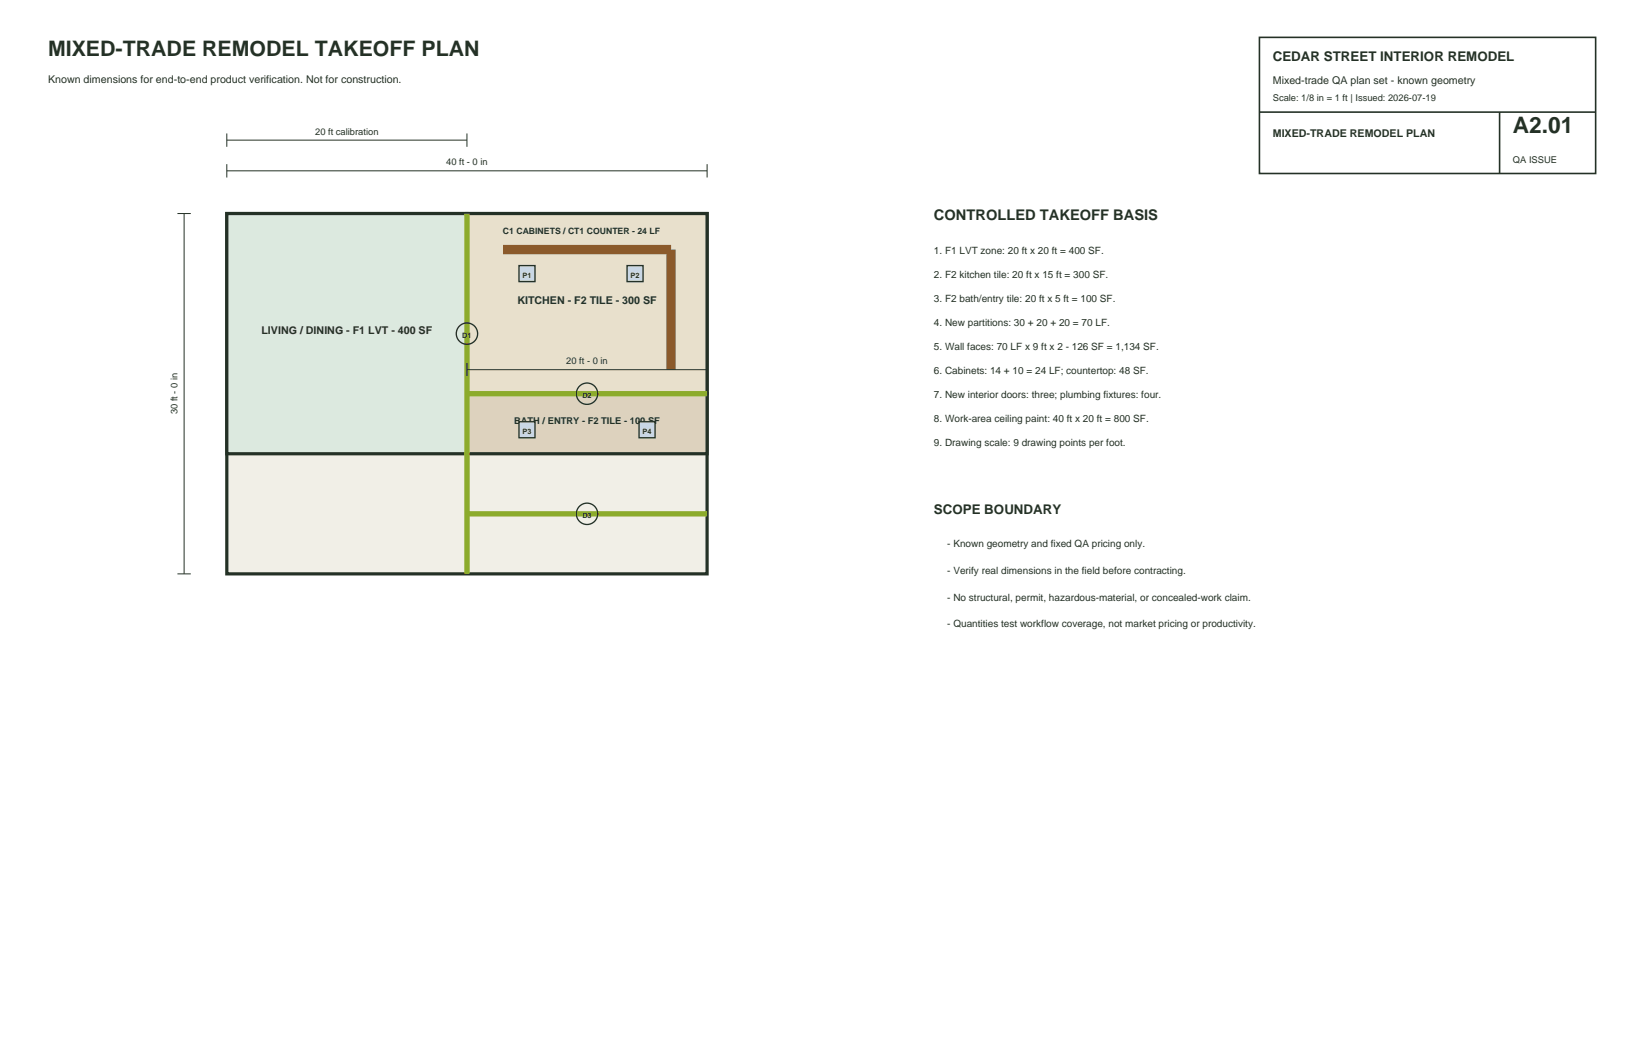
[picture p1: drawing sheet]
<svg xmlns="http://www.w3.org/2000/svg" width="432mm" height="279mm" viewBox="0 0 432 279" stroke-linecap="round" stroke-linejoin="round" font-family="sans-serif">
<defs><g id="words">
<text font-size="6" fill="#243126" x="400" y="35.3">A2.01</text>
<text font-size="5.6" fill="#243126" x="12.7" y="14.8">MIXED-TRADE REMODEL TAKEOFF PLAN</text>
<text font-size="3.9" fill="#243126" x="246.9" y="58.2">CONTROLLED TAKEOFF BASIS</text>
<g font-size="3.5" fill="#243126">
<text x="336.5" y="16.2">CEDAR STREET INTERIOR REMODEL</text>
<text x="246.9" y="135.8">SCOPE BOUNDARY</text>
</g>
<g font-size="2.8" fill="#243126">
<text x="12.7" y="21.9">Known dimensions for end-to-end product verification. Not for construction.</text>
<text x="336.5" y="22.2">Mixed-trade QA plan set - known geometry</text>
<text x="336.5" y="36.3">MIXED-TRADE REMODEL PLAN</text>
<text x="136.8" y="80.3">KITCHEN - F2 TILE - 300 SF</text>
<text x="69.1" y="88.2">LIVING / DINING - F1 LVT - 400 SF</text>
</g>
<g font-size="2.6" fill="#243126">
<text x="246.9" y="67">1. F1 LVT zone: 20 ft x 20 ft = 400 SF.</text>
<text x="246.9" y="73.4">2. F2 kitchen tile: 20 ft x 15 ft = 300 SF.</text>
<text x="246.9" y="79.7">3. F2 bath/entry tile: 20 ft x 5 ft = 100 SF.</text>
<text x="246.9" y="86.1">4. New partitions: 30 + 20 + 20 = 70 LF.</text>
<text x="246.9" y="92.4">5. Wall faces: 70 LF x 9 ft x 2 - 126 SF = 1,134 SF.</text>
<text x="246.9" y="98.8">6. Cabinets: 14 + 10 = 24 LF; countertop: 48 SF.</text>
<text x="246.9" y="105.1">7. New interior doors: three; plumbing fixtures: four.</text>
<text x="246.9" y="111.5">8. Work-area ceiling paint: 40 ft x 20 ft = 800 SF.</text>
<text x="246.9" y="117.8">9. Drawing scale: 9 drawing points per foot.</text>
<text x="250.5" y="144.6">- Known geometry and fixed QA pricing only.</text>
<text x="250.5" y="151.7">- Verify real dimensions in the field before contracting.</text>
<text x="250.5" y="158.8">- No structural, permit, hazardous-material, or concealed-work claim.</text>
<text x="250.5" y="165.8">- Quantities test workflow coverage, not market pricing or productivity.</text>
</g>
<g font-size="2.5" fill="#243126">
<text x="336.5" y="26.8">Scale: 1/8 in = 1 ft | Issued: 2026-07-19</text>
<text x="83.3" y="35.6">20 ft calibration</text>
<text x="118" y="43.7">40 ft - 0 in</text>
<text x="400" y="43">QA ISSUE</text>
<text x="149.7" y="96.3">20 ft - 0 in</text>
<text x="46.9" y="109.6" transform="rotate(-90 46.9 109.6)">30 ft - 0 in</text>
<text x="135.9" y="112">BATH / ENTRY - F2 TILE - 100 SF</text>
</g>
<text font-size="2.3" fill="#243126" x="133" y="61.8">C1 CABINETS / CT1 COUNTER - 24 LF</text>
<g font-size="1.9" fill="#243126">
<text x="138.2" y="73.4">P1</text>
<text x="166.7" y="73.4">P2</text>
<text x="122.2" y="89.3">D1</text>
<text x="154" y="105.1">D2</text>
<text x="138.2" y="114.7">P3</text>
<text x="169.9" y="114.7">P4</text>
<text x="154" y="136.9">D3</text>
</g>
</g></defs>
<path d="M60 56.4h127v95.3h-127z" fill-rule="evenodd" fill="#f1efe7" stroke="#243126" stroke-width=".85" stroke-linecap="butt"/>
<path d="M60 56.4h63.5v63.5h-63.5z" fill-rule="evenodd" fill="#dce9df" stroke="#243126" stroke-width=".85" stroke-linecap="butt"/>
<path d="M123.5 56.4h63.5v47.7h-63.5z" fill-rule="evenodd" fill="#e8e0cc" stroke="#243126" stroke-width=".85" stroke-linecap="butt"/>
<path d="M123.5 104.1h63.5v15.8h-63.5z" fill-rule="evenodd" fill="#ddd2be" stroke="#243126" stroke-width=".85" stroke-linecap="butt"/>
<path d="M123.5 56.4v95.3M123.5 104.1h63.5M123.5 135.8h63.5" fill="none" stroke="#8cab2c" stroke-width="1.4" stroke-linecap="butt"/>
<g fill="none" stroke="#243126" stroke-width=".35">
<circle cx="123.5" cy="88.2" r="2.82"/>
<circle cx="155.2" cy="104.1" r="2.82"/>
<circle cx="155.2" cy="135.8" r="2.82"/>
</g>
<g fill="#c9d7e7" stroke="#243126" stroke-width=".35">
<path d="M137.2 70.2h4.3v4.2h-4.3z" fill-rule="evenodd"/>
<path d="M165.8 70.2h4.2v4.2h-4.2z" fill-rule="evenodd"/>
<path d="M137.2 111.5h4.3v4.2h-4.3z" fill-rule="evenodd"/>
<path d="M169 111.5h4.2v4.2h-4.2z" fill-rule="evenodd"/>
</g>
<path d="M133 66h44.4v31.7" fill="none" stroke="#8b5a2b" stroke-width="2.5" stroke-linecap="butt"/>
<path d="M60 35.3v3.5M60 37h63.5M123.5 35.3v3.5M46.9 56.4h3.5M48.7 56.4v95.3M60 45.2h127M60 43.4v3.5M187 43.4v3.5M123.5 96v3.5M123.5 97.7h63.5M187 96v3.5M46.9 151.7h3.5" fill="none" stroke="#243126" stroke-width=".26"/>
<path d="M333 9.9h88.9v36h-88.9zM333 29.6h88.9M396.5 29.6v16.3" fill="none" stroke="#243126" stroke-width=".42"/>
<use href="#words"/>
</svg>
